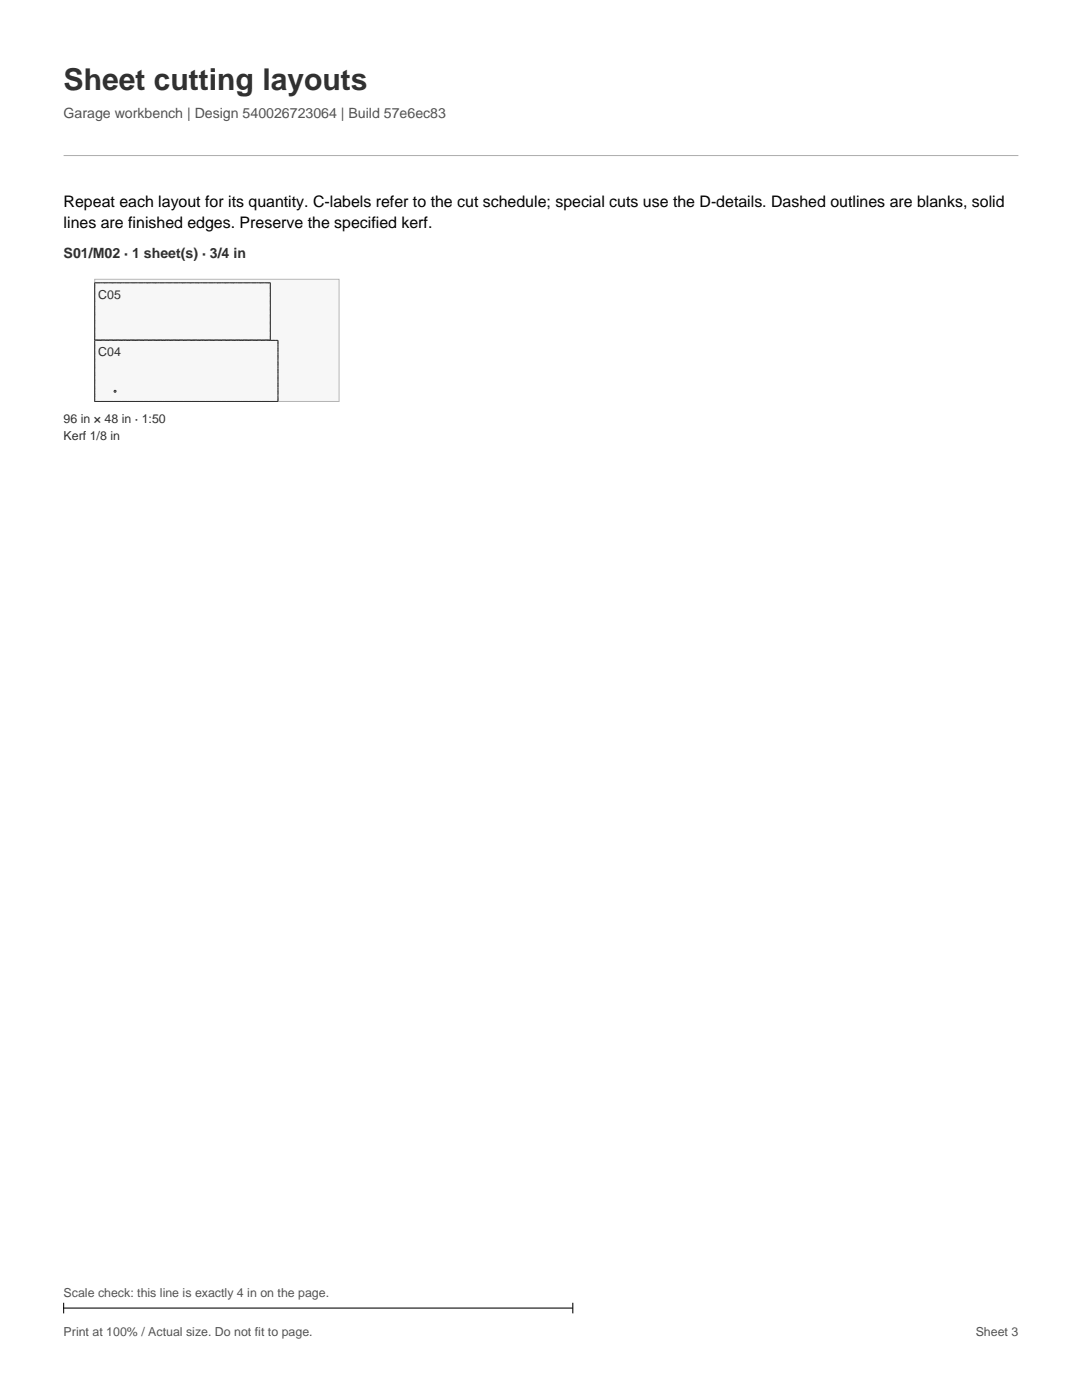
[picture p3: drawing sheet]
<svg xmlns="http://www.w3.org/2000/svg" width="216mm" height="279mm" viewBox="0 0 216 279" stroke-linecap="round" stroke-linejoin="round" font-family="sans-serif">
<defs><g id="words">
<text font-size="6" fill="#25372f" x="12.7" y="18">Sheet cutting layouts</text>
<g font-size="3.2">
<text x="12.7" y="41.3">Repeat each layout for its quantity. C-labels refer to the cut schedule; special cuts use the D-details. Dashed outlines are blanks, solid</text>
<text x="12.7" y="45.5">lines are finished edges. Preserve the specified kerf.</text>
</g>
<text font-size="2.8" fill="#4d5752" x="12.7" y="23.6">Garage workbench | Design 540026723064 | Build 57e6ec83</text>
<text font-size="2.8" fill="#25372f" x="12.7" y="51.5">S01/M02 · 1 sheet(s) · 3/4 in</text>
<g font-size="2.5" fill="#25372f">
<text x="19.6" y="59.6">C05</text>
<text x="19.6" y="71.1">C04</text>
<text x="12.7" y="84.4">96 in × 48 in · 1:50</text>
<text x="12.7" y="87.9">Kerf 1/8 in</text>
</g>
<g font-size="2.5" fill="#4d5752">
<text x="12.7" y="258.9">Scale check: this line is exactly 4 in on the page.</text>
<text x="12.7" y="266.7">Print at 100% / Actual size. Do not fit to page.</text>
<text x="194.7" y="266.7">Sheet 3</text>
</g>
</g></defs>
<path d="M12.7 31h190.5" fill="none" stroke="#a6b0a9" stroke-width=".2"/>
<path d="M18.9 55.7h48.8v24.4h-48.8z" fill-rule="evenodd" fill="#f5f8f4" stroke="#b0bcb2" stroke-width=".2"/>
<path d="M18.9 56.4h35v11.5h-35zM18.9 67.9h36.6v12.2h-36.6z" fill="none" stroke="#96a399" stroke-width=".2" stroke-dasharray=".7 .7" stroke-linecap="butt"/>
<path d="M18.9 56.4h35M18.9 67.9h36.6M18.9 67.9v-11.5M18.9 67.9h35M23.1 78.1l-.1-.2-.2 .2 .2 .2 .1-.2M53.9 67.9v-11.5M18.9 80.1v-12.2M18.9 80.1h36.6M55.5 80.1v-12.2" fill="none" stroke="#969b97" stroke-width=".2" stroke-dasharray=".2 .2" stroke-linecap="butt"/>
<g fill="none" stroke="#2d302e" stroke-width=".2">
<path d="M18.9 56.4h35v11.5h-35zM18.9 67.9h36.6v12.2h-36.6z"/>
<circle cx="23" cy="78.1" r=".19"/>
</g>
<path d="M12.7 260v2.1M114.3 260v2.1M12.7 261.1h101.6" fill="none" stroke="#000" stroke-width=".21"/>
<use href="#words"/>
</svg>
